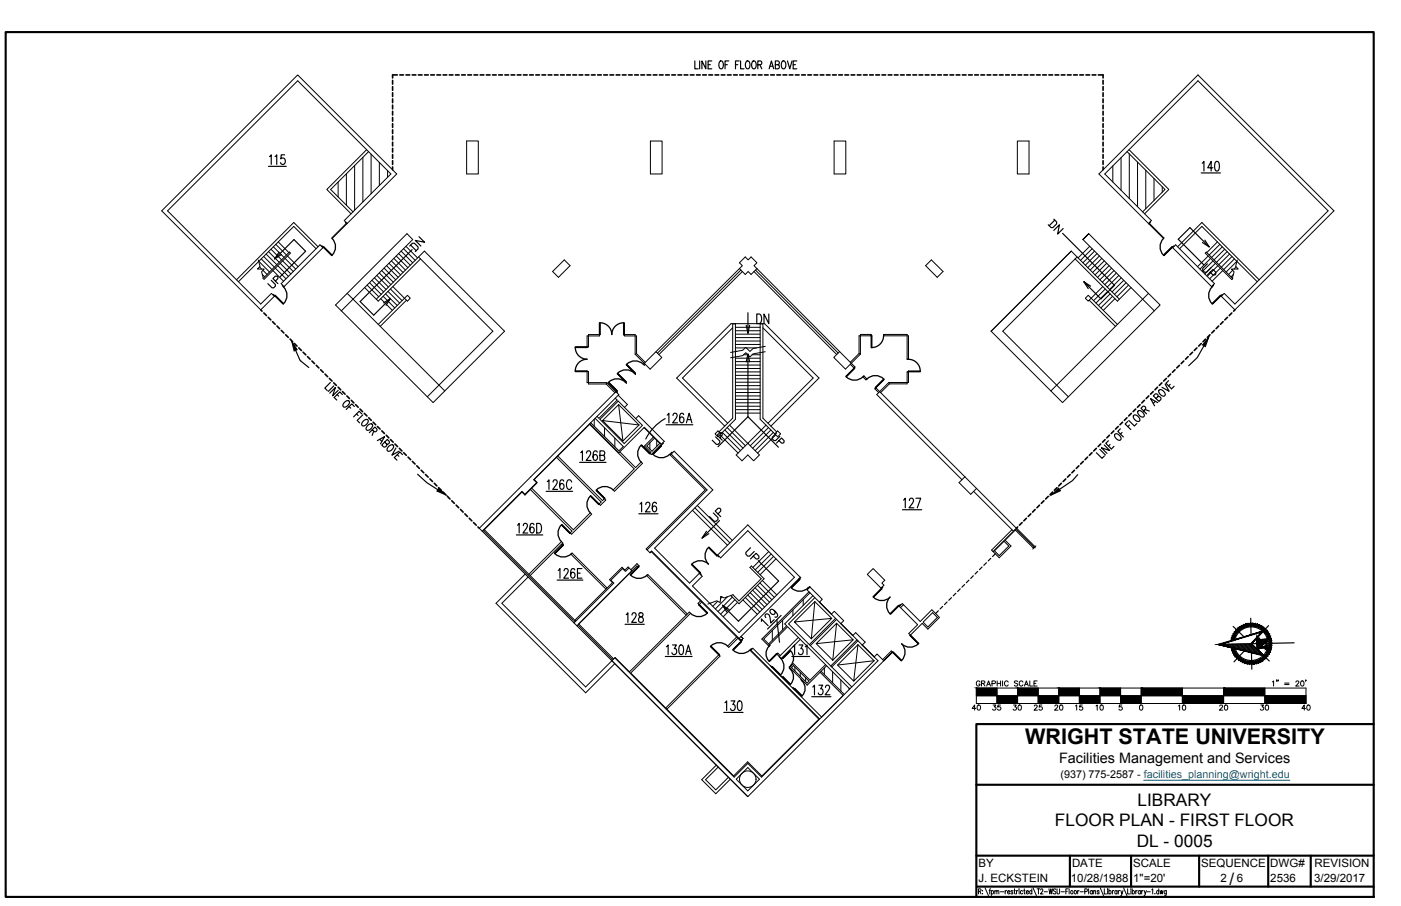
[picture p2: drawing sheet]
<svg xmlns="http://www.w3.org/2000/svg" width="432mm" height="279mm" viewBox="0 0 432 279" stroke-linecap="round" stroke-linejoin="round" font-family="sans-serif">
<defs><g id="words">
<g font-size="8.4">
<text x="328.8" y="73.4" transform="rotate(-90 328.8 73.4)">DN</text>
<text x="125.2" y="78.7">DN</text>
</g>
<g font-size="7.1">
<text x="369.7" y="86.1">UP</text>
<text x="223.3" y="161.9" transform="rotate(-90 223.3 161.9)">UP</text>
<text x="229" y="173.6">UP</text>
</g>
<text font-size="6.7" x="315.9" y="229.5">WRIGHT STATE UNIVERSITY</text>
<g font-size="6.6">
<text x="86.8" y="90" transform="rotate(-90 86.8 90)">UP</text>
<text x="237.1" y="137.9">UP</text>
</g>
<g font-size="6.2">
<text x="232.5" y="100.9">DN</text>
<text x="223.7" y="138.3" transform="rotate(-90 223.7 138.3)">UP</text>
</g>
<g font-size="5.3">
<text x="350.6" y="248.4">LIBRARY</text>
<text x="325.2" y="254.8">FLOOR PLAN - FIRST FLOOR</text>
<text x="350.4" y="261.2">DL - 0005</text>
<text x="378.9" y="272.8">/</text>
</g>
<g font-size="4.4">
<text x="299.9" y="212.7">GRAPHIC SCALE</text>
<text x="298.8" y="220.1">40</text>
<text x="305.2" y="220.1">35</text>
<text x="311.5" y="220.1">30</text>
<text x="317.9" y="220.1">25</text>
<text x="324.2" y="220.1">20</text>
<text x="330.6" y="220.1">15</text>
<text x="336.9" y="220.1">10</text>
<text x="362.3" y="220.1">10</text>
<text x="375" y="220.1">20</text>
<text x="387.7" y="220.1">30</text>
<text x="400.4" y="220.1">40</text>
<text x="326.4" y="235.4">Facilities Management and Services</text>
</g>
<g font-size="3.5">
<text x="301.6" y="267.4">BY</text>
<text x="330.4" y="267.4">DATE</text>
<text x="349.3" y="267.4">SCALE</text>
<text x="370.2" y="267.4">SEQUENCE</text>
<text x="391.5" y="267.4">DWG#</text>
<text x="405.2" y="267.4">REVISION</text>
<text x="301.6" y="272.1">J. ECKSTEIN</text>
<text x="330.1" y="272.1">10/28/1988</text>
<text x="349.3" y="272.1">1&quot;=20'</text>
<text x="376.2" y="272.1">2</text>
<text x="381.2" y="272.1">6</text>
<text x="391.5" y="272.1">2536</text>
<text x="405" y="272.1">3/29/2017</text>
</g>
<text font-size="3.3" x="326.8" y="239.9">(937) 775-2587 - facilities_planning@wright.edu</text>
</g></defs>
<!-- layer: A-DOOR -->
<g fill="none" stroke="#000" stroke-width=".4">
<path d="M99.7 76.3l.1-.2 2.6 2.6-.2 .1zM102.4 73.6a3.6 3.6 0 0 1 0 5.1M358.6 78.7l2.6-2.6 .1 .2-2.6 2.5zM358.6 73.6a3.6 3.6 0 0 0 0 5.1M84.8 91.1l2.6 2.6-.1 .1-2.6-2.6M87.4 88.5a3.6 3.6 0 0 1 0 5.2M184.8 99.5h.1v3.7h-.1zM184.9 99.5a3.6 3.6 0 0 1 3.7 3.7 3.6 3.6 0 0 1 3.6-3.7M192.2 99.5h.2v3.7h-.2zM373.6 93.7l2.5-2.6 .2 .1-2.6 2.6zM373.6 88.5a3.6 3.6 0 0 0 0 5.2M177.3 107.1a3.6 3.6 0 0 0 3.6 3.7 3.6 3.6 0 0 0-3.6 3.6"/>
<path d="M177.3 114.4h3.6v.2h-3.6zM177.3 107h3.6v.2h-3.6zM187.6 117.9l2.6 2.6-.2 .1-2.5-2.6zM187.6 117.9a3.6 3.6 0 0 1 5.1 0M190.2 115.2l.2-.1 2.5 2.6-.1 .1zM190.4 115.1a3.6 3.6 0 0 1 5.1 0M193 112.5l.1-.2 2.6 2.6-.1 .2zM193.1 112.4a3.6 3.6 0 0 1 5.2 0M260.7 116.1l2.6-2.6 .1 .1-2.6 2.6zM260.8 116.2a3.6 3.6 0 0 0 5.1 0M267.2 116.9a3.6 3.6 0 0 1 5.2 0M268.5 103.6h.2v3.6h-.2z"/>
<path d="M269.8 119.5l2.6-2.6 .1 .1-2.6 2.6zM272.3 103.6a3.6 3.6 0 0 1-3.6 3.6M280 110.8a3.6 3.6 0 0 1 3.6 3.6M280 114.4h3.6v.2h-3.6zM197.6 137.3a3.6 3.6 0 0 0 0 5.2M197.7 137.2l2.6 2.6-.1 .1-2.6-2.6zM203.7 137.4l.1 .2-2.5 2.5-.2-.1zM181.9 153l.2-.1 2.6 2.5-.2 .2zM181.9 153a3.6 3.6 0 0 0 0 5.1M183.8 151.1a3.6 3.6 0 0 1 5.2 0M183.8 151.1l2.6 2.6-.1 .1-2.6-2.6zM201.3 140.1a3.6 3.6 0 0 0 5.1 0"/>
<path d="M171 170.7a3.6 3.6 0 0 0 5.1 0M173 161.9a3.6 3.6 0 0 0 0 5.1M173.1 161.9l.1-.1 2.5 2.5-.1 .2zM173.5 168l.1 .2-2.6 2.5-.1-.1zM194.3 177.3a3.6 3.6 0 0 0 5.2 0M196.8 174.6l.1 .2-2.6 2.5-.1-.1zM213.2 174l2.6 2.5-.1 .2-2.6-2.6zM218.4 168.8a3.6 3.6 0 0 0 0 5.2 3.6 3.6 0 0 0-5.2 0M218.4 168.9l.1-.2 2.6 2.6-.2 .1zM212.8 189.1a3.6 3.6 0 0 0 5.1 0M215.4 186.6l.1-.1 2.6 2.5-.2 .1zM219 199.4l.1-.1 2.6 2.5-.2 .1z"/>
<path d="M224.2 199.2a3.6 3.6 0 0 0-5.1 0M228.4 197.8l.1 .1-2.5 2.6-.2-.1zM237 199.3a3.2 3.2 0 0 0 0 4.6M243.8 181.2l2.6-2.6 .1 .1-2.6 2.6zM243.9 181.3a3.6 3.6 0 0 0 5.2 0M269.1 184l2.5-2.5 .2 .1-2.6 2.6zM269.2 184.2a3.6 3.6 0 0 0 5.1-.1 3.6 3.6 0 0 0 0 5.2M276.9 186.7l.1 .2-2.5 2.5-.2-.1zM277.9 198.5a3.6 3.6 0 0 1 0 5.2M277.9 198.5a3.6 3.6 0 0 0 5.1 0M280.5 196l.1-.1 2.6 2.5-.2 .2zM226 200.5a3.6 3.6 0 0 0 5.1 0"/>
<path d="M238 205.6l2.6 2.5-.1 .2-2.6-2.6zM239.3 201.6l-2.2 2.4zM240.6 203a3.6 3.6 0 0 1 0 5.1M241.3 208.8l2.3 2.2zM241.3 202.9l2.4-2.2zM243.6 206.4a3.2 3.2 0 0 1 0 4.6M243.6 200.7a3.2 3.2 0 0 1 0 4.6M244.9 212.3l2.3 2.3-.1 .1zM247.2 210a3.2 3.2 0 0 1 0 4.6M275.2 201.2l.1-.1 2.6 2.6-.1 .1z"/>
</g>
<!-- layer: A-EXISTING -->
<g fill="none" stroke="#000" stroke-width=".31">
<path d="M113 46.2l-12.3 12.2 7.5 7.5M113.6 46.8l-11.7 11.6 6.9 6.9M143.8 43.5h3.6v10.2h-3.6zM200.5 43.5h3.6v10.2h-3.6zM257.1 43.5h3.6v10.2h-3.6zM313.6 43.5h3.6v10.2h-3.6zM347.4 46.8l11.7 11.6-6.9 6.9M348 46.2l12.2 12.2-7.4 7.5M80.5 79.8l3.3 3.3M81.3 79.1l3.3 3.3M82 78.4l3.3 3.2M82.8 77.6l3.3 3.3"/>
<path d="M83.5 76.8l3.3 3.4M84.3 76.1l3.3 3.3M85 75.3l3.3 3.3M85.8 74.6l3.2 3.3M87.9 79.7l3.2 3.3M88.6 78.9l3.3 3.3M97.4 76.7l-6.9-6.9-17 17.1M98 76.1l-7.5-7.5-17.6 17.7M99.1 76l.1-.2 .5 .5-.2 .1-.9-.9-12 12M99.5 76.4l-11.9 12M106.6 68.5l-.2 .1 .5 .5 .1-.2M106.7 68.9l-4.5 4.5 .2 .1 4.5-4.4"/>
<path d="M107 68.9l15.3-15.2-30.5-30.6-42 41.9 30.6 30.6 4.2-4.2M107 68.9l-.9-.9 14.4-14.3-28.7-28.8-40.2 40.1 28.8 28.8 3.3-3.3M121.4 79.7l3.6 3.6M122.1 78.9l3.6 3.6M122.9 78.2l3.6 3.6M125.4 72.1l-22 22 30.1 30.1 22-22.1-24.7-24.7-14.8 14.9M127.2 73.9l-22.1 22M129 79.2l22.9 22.9-20.2 20.3M129.6 79.8l-13 13.1-4.2-4.2M331.4 79.8l13 13.1 4.2-4.2M332 79.2l-22.9 22.9 20.2 20.3M333.8 73.9l22 22"/>
<path d="M335.5 72.1l22.1 22-30.1 30.1-22-22.1 24.7-24.7 14.8 14.9M335.5 72.1l-1.7 1.8 1.7-1.8M335.9 76l-3.6 3.5M336.6 76.7l-3.6 3.6M337.3 77.4l-3.5 3.6M338.1 78.2l-3.6 3.6M338.9 78.9l-3.6 3.6M339.6 79.7l-3.6 3.6M354 68.9l.9-.9-14.4-14.3 28.7-28.8 40.1 40.1-28.7 28.8-3.3-3.3-.9 .9M354.1 69.1l-15.4-15.4 30.5-30.6 41.9 41.9-30.5 30.6-4.2-4.2M354.3 68.9l4.4 4.5-.1 .1-4.5-4.4M354.4 68.5l.2 .1-.5 .5"/>
<path d="M361.5 76.4l.8-.9 12 12M361.9 76l-.2-.2-.4 .5 12.1 12.1M362.9 76.1l7.5-7.5 17.7 17.7M363.6 76.7l6.8-6.9 17.1 17.1M371.8 77.7l8.2 8.2-.3 .3-8.2-8.1zM375.2 74.6l-3.3 3.3M376 75.3l-3.3 3.3M376.7 76.1l-3.3 3.3M377.5 76.8l-3.3 3.4M378.2 77.6l-3.3 3.3M379 78.4l-3.3 3.2M379.7 79.1l-3.3 3.3"/>
<path d="M380.5 79.8l-3.3 3.3M79.6 80.2l.6 1.9-.9 .9h2.1l-.8 .8 .5 2M79.8 80.6l3.3 3.3M81 85.9l8.2-8.2 .3 .4-8.2 8.1M85.6 81.9l3.3 3.3M86.4 81.2l3.3 3.3M87.1 80.4l3.3 3.3M107 90.5l30.1 30.1M113.1 87.9l3.6 3.6M113.9 87.2l3.6 3.6M114.6 86.4l3.6 3.6M115.4 85.7l3.6 3.6"/>
<path d="M116.1 84.9l3.6 3.6M116.9 84.2l3.6 3.6M117.3 92.1l3.6 3.6M117.6 83.4l3.6 3.6M118.1 91.4l3.6 3.6M118.4 82.7l3.6 3.6M118.8 90.6l3.6 3.6M119.1 81.9l3.6 3.6M119.6 89.9l3.6 3.6M119.9 81.2l3.6 3.6M120.3 89.1l3.6 3.6M120.6 80.4l3.6 3.6"/>
<path d="M121.1 88.4l4.5 4.5 .9-.9-.9-.9-9 8.9M125.3 92.6l-8.1 8M170.3 83.7l3.6-3.5 1.8 1.7-3.6 3.6zM227.9 82.8l.9-.9-.9-.9 1.8-1.8 .9 1 .9-1 1.8 1.8-.9 .9 .9 .9M227.9 82.8l1.8 1.8 .9-.9 .9 .9 1.8-1.8M227.9 82.8l-25.7 25.7M228.3 83.3l-25.7 25.6M228.8 83.7l-25.7 25.7M232.4 83.7l25.5 25.6M232.8 83.3l25.5 25.6M233.3 82.8l25.5 25.6M234.3 99.9v29.4l5.4 5.4"/>
<path d="M235.1 99.9v29.1l4.3 4.2M285.3 81.9l1.8-1.7 3.6 3.5-1.8 1.8zM335.7 92.6l8.1 8M339.9 88.4l-4.5 4.5-.9-.9 .9-.9 9 8.9M340.4 80.4l-3.6 3.6M340.6 89.1l-3.5 3.6M341.1 81.2l-3.6 3.6M341.4 89.9l-3.6 3.6M341.8 81.9l-3.5 3.6M342.2 90.6l-3.6 3.6M342.6 82.7l-3.6 3.6M342.9 91.4l-3.6 3.6"/>
<path d="M343.3 83.4l-3.6 3.6M343.6 92.1l-3.5 3.6M344.1 84.2l-3.6 3.6M344.8 84.9l-3.6 3.6M345.6 85.7l-3.6 3.6M346.3 86.4l-3.6 3.6M347.1 87.2l-3.6 3.6M347.8 87.9l-3.6 3.6M354 90.5l-30.1 30.1M376.8 90.9l-.1-.1-.4 .4 .1 .2M379.9 83.4l-1.2 1.2M380.1 84.7l-.7 .7"/>
<path d="M381 82.3l-.7 .7M381.2 80.6l-3.3 3.3M381.4 80.2l-.6 1.9 .8 .9h-2l.8 .8-.6 2M181.4 103.2v3.8h-.5v-3.4h3.9v-.4zM186.8 118.4l2.7 2.7M187 118h-6.1v-3.4h.5v3.8h5.4M187 118l2.8 2.8M187 118l-.2 .4M192.7 117.9l.4 .2zM195.5 115.1l.4 .3zM195.8 109.2l2.8 2.8 3.6-3.5 1.8 1.8-3.6 3.5-1.8-1.8-.3 .3 .3 .3 .3-.3M196.2 109.1v-5.5h-3.8v-.4h3.4v6"/>
<path d="M196.2 109.1l2.7 2.7M196.2 109.1l-.4 .1M225.8 101.1l-15.5 15.5 14 13.9M226.7 118.9h7.6M226.7 107.3h3M226.7 120h7.6M226.7 117.9h7.6M226.7 116.8h7.6M226.7 115.8h7.6M226.7 100.9h7.6M226.7 114.7h7.6M226.7 113.6h7.6"/>
<path d="M226.7 112.6h7.6M226.7 111.5h7.6M226.7 110.5h7.6M226.7 106.2h7.6M226.7 105.2h7.6M226.7 104.1h7.6M226.7 103.1h7.6M226.7 102h7.6M226.7 108.3h.4M229.2 109.4h1.3M230 107.3h3.2M231.8 109.4h2.5"/>
<path d="M235.1 101.1l15.5 15.5-13.9 13.9M235.9 108.5l-3.8 .6-.9 .9-1.4-1.2-.9 .9-3.7 .6M235.9 106.8l-3.8 .7-.9 .9-1.4-1.3-.9 .9-3.7 .7M258.8 108.4l-1.8 1.8 3.6 3.6 4.6-4.6M258.8 108.4l4.8 4.8-.3 .3-1.2-1.2M263.5 113.1l-.3 .3M264.8 109v-5.4h3.7v-.5h-3.3v6.1M264.8 109l-2.7 2.7M264.8 109l.4 .2M266.2 115.9l1 1-.3 .3-.9-1zM266.3 116l-.3 .3M267.2 116.8l-.3 .3"/>
<path d="M268.4 103.1v.5M270 119.6l-.3 .4M272.3 103.1h7.3v7.7h.4v-7.2h-7.7zM272.4 103.1v.5M273.9 118h6.1v-3.4h-.4v3.8h-5.5M273.9 118l-2.8 2.8 42.2 42.1M273.9 118l.2 .4M274.1 118.4l-2.7 2.7M279.6 114.7h.4M279.6 110.7h.4M181.7 130.8l13.8 13.8-6.5 6.5 .4 .4 8.6-8.6-.4-.4-1.7 1.7-4.9-4.8M181.8 130.7l8.9 8.9 7.9-7.8 5.2 5.2"/>
<path d="M181.8 130.7l-17.2 17.2 1 .9-3.8 3.9-.9-1-11.6 11.7M183.4 129l8.7 8.7-1.4 1.3-8.6-8.6M184.9 129.3l5.6-5.6 7.5 7.5-5.6 5.6zM185.7 129.7l6.3 6.3 4.9-4.9M189.6 122.8l.6 .6-5.6 5.6-.6-.6M189.8 120.8l-42.1 42.1 40.9 40.9 1-1 4.4 4.4 18.4-18.4 .4 .3-18.4 18.5 31.7 31.7 4.3-4.4 4.4 4.4 17.6-17.5-21.1-21.1M189.8 120.8l.2-.2 .3 .3-.2 .2M189.8 120.8l.9 .9-26.2 26.2 .9 .9-3.6 3.6-.9-.9-12.3 12.3M190.5 121.9l2.9 2.8-.9 .9M190.7 124.8l-5 4.9 11.2 1.4M190.7 124.8l1.3 11.2M190.7 124.8l6.2 6.3"/>
<path d="M195.9 129.1l.9-.9 7.9 7.9-.9 .9M198.5 131.9l4.8 4.8M201.4 134.8l-2.8 2.7 2 2-.3 .3 .4 .4 3.1-3.2M201.7 135.1l-2.4 2.4 1.6 1.6 2.5-2.5M204.3 136.6l.1 .1-.7 .7-.1-.1M207.3 139.6l-.2-.2-.7 .7 11 11-18.2 18.2 1.2 1.2 .3-.4 27.5 27.5M221.3 132.9l-.9 .9 .9 .9 5.4-5.4v-29.4h-.9v29.1l-4.2 4.2M221.9 134.1l5.6 5.6M222.6 133.3l5.6 5.7M223.4 131.4l-14.9-14.8 16.8-16.8h10.4l16.7 16.8-14.8 14.8M223.4 132.6l5.6 5.6M224.1 131.9l5.6 5.6"/>
<path d="M224.9 131.1l5.6 5.6-3.6 3.6 1.8 1.8 1.8-1.8 1.8 1.8 1.8-1.8-3.6-3.6 5.6-5.6M226.7 121h7.6M226.7 127.4h7.6M226.7 126.3h7.6M226.7 125.3h7.6M226.7 124.2h7.6M226.7 123.2h7.6M226.7 122.1h7.6M236.8 131.9l-5.6 5.6M237.6 132.6l-5.6 5.6M238.4 133.3l-5.7 5.7M239.1 134.1l-5.6 5.6"/>
<path d="M270.8 121.1l-1.2-1.2 .3-.3 1.2 1.2-.9 .9 26.3 26.2M163.9 150.6l12.8 12.8 5.2-5.3 .5 .5-6.2 6.2-.5-.5 .6-.5-12.8-12.8M171.9 140.6l13.8 13.8 .6-.6 .4 .4-1.6 1.6-.4-.4 .6-.6-13.8-13.8M206.6 140.3l1.2-1.2 11.9 12-17.9 18 10.7 10.7 3.2-3.1 .4 .4-.1 .2M206.9 140l11 11.1-18.5 18.5M213.4 157.4l10.8 10.7M214.2 156.6l10.8 10.8M214.9 155.9l10.8 10.8M297.4 147l-1.8 1.8 3.6 3.6 1.8-1.8M300.1 151.5l12.2 12.3M149.2 163.3l28.3 28.3M149.2 163.8l27.5 27.6"/>
<path d="M149.2 163.5l-.3 .3M161.9 177.1l-9 8.9 27.6 27.6 9-8.9M162.8 178l-8.1 8 25.8 25.9 8.1-8.1 41.9 41.9 44.6-44.6-.4-.4-2.7 2.7M163 177.1l10.1-10.1 .4 .4-10.1 10.1M173.3 167.6l.3 .3-.3 .3-.3-.3M193.9 175.1l-1.1 1.1-.9-.9-3.6 3.6 .9 .9-12.3 12.3M194.4 175.7l1.9-1.9 .7 .7-.4 .3-.3-.3-18.5 18.5M194.8 176.1l-1.2-1.2-1 .9-.9-.9-3.8 3.9 .9 .9-11.6 11.6M200.3 170.5l.5-.6 27 27M221.2 171.1l.9 .9 8.4-8.3 14.3 14.3-17 17.1-14.4-14.4 3-3-.9-.9M221.6 171.6l-.1 .1-.4-.4 9.4-9.4 16.3 16.3-.4 .4-.2-.1M231.1 175l3.5 3.5-6.8 6.8-1.9-1.9"/>
<path d="M231.6 174.6l3.9 3.9-7.7 7.7-2.6-2.5M234.2 179.8l4.5 4.4M235 179l4.4 4.5M238.4 171.6l-4.9 4.9M239.2 172.3l-4.9 4.9M246.6 178l-18.8 18.9M269.1 175.3l3.6 3.6-.9 .9 .6 .7-.9 .9-4.2-4.3zM309.4 166.9l1.5 1.5-2.9 2.9-1.5-1.4zM311.9 163.4l-6.3 6.2 2.4 2.4 3.6-3.6-1.8-1.8 3.1-3.2M312.8 163.3l5.8 5.8M313.3 162.9l-7.2 7.2M313.3 162.9l5.7 5.7"/>
<path d="M313.4 163.4l5.4 5.5M313.5 163l-.5 .5M319.3 168.4l-.4 .3 .1 .3-.4-.3v.3l-.3 .3M177.2 191.4l-.4 .4M178.4 192.4l10.7 10.8M178.4 192.7l-.3 .3M178.5 193.1l10 10.1M187.1 181.3l-10.8-10.7-.3 .3 10.8 10.8M211.9 189.3l-12.2-12.1-.4 .3 12.2 12.2M215.9 185.3l-.8 .8 .4 .4 .8-.8M219.1 186l-.2 .2M221.2 185.4l-1.5 1.6"/>
<path d="M222.6 184.1l-.5 .5M224.2 184l-3.7 3.8M225.7 184.1l-4.4 4.5M226 183.4l-2.8 1-1.1-.5-.1 1.9-1.1-.5-2.7 1M226.5 184.9l-4.4 4.5M227 196.4l-2.8 2.8 .4 .4 2.8-2.8M227.3 185.8l-4.4 4.4M227.8 196.9l.6 .6M228.4 196.3l.6 .6-.8 .7M228.7 197.2l.1 .2-.4 .4-.2-.2M229 185l4.4 4.5M229.7 184.3l4.5 4.4"/>
<path d="M230.5 183.5l4.4 4.5M231.2 182.8l4.5 4.4M232 182l4.4 4.5M232.7 181.3l4.5 4.4M233.5 180.5l4.4 4.5M236.9 199.2l5.9-5.9 19.1 19.2M246.1 196.6l-5.9 5.9M246.6 197.2l-5.8 5.9M249.3 182.5l-14.5 14.6 2.2 2.2 .3-.3-1.9-1.9 14.3-14.3M249.7 181l3.7 3.8-.8 .9M249.7 181l-1 .9 3.9 3.8M249.7 181l-.2-.1-.4 .4 .1 .2"/>
<path d="M250.5 183.7l-8.6 8.7 .6 .6-5.6 5.6M251.1 184.3l-8.1 8.1 19.5 19.5M251.1 185.5l-1 11.5M251.6 198.5l6.2-6.3-1.1 11.4zM252.6 185.7l3.6 3.7-3.6-3.7M256.3 190.7l-5.2-5.2-6.3 6.3M256.3 190.7l-11.5 1.1 5.3 5.2M256.3 190.7l-6.2 6.3M257.1 188.5l2.9 2.9-.9 .9-2.9-2.9zM257.5 190.7l-8 8.1M257.8 192.2l5.1 5.1-6.2 6.3M257.8 191l-8 8.1"/>
<path d="M259.1 192.3l3.7 3.7-3.7-3.7M262.8 196l.9-.9 3 2.9-1 .9zM262.9 197.3l-11.3 1.2M264.1 197.3l-8.1 8.1M264.4 198.8l-6.3 6.3 5 5M264.4 198.8l-1.3 11.3 6.3-6.3M264.4 197.6l-8.1 8.1M264.4 198.8l5 5M265.7 198.9l3.7 3.7-3.7-3.7M272 180.9l.1 .2-.4 .4-.2-.1M278.5 186.5l-.4-.4-.9 .9M278.5 186.5l5.1 5.2 3.6-3.6 2.4 2.3-3.6 3.6-1.8-1.8-3.6 3.7-.5-.5 2.7-2.7-5.8-5.8 .5-.5 .1 .2"/>
<path d="M278.5 186.5l-.9 .9M284.5 191.9l2.9-3 1.5 1.5-2.9 3zM189 203.1l-.6 .5M189.5 202.9l36.8 36.8 4.2-4.3 4.2 4.3 35.9-35.9-1.2-1.2 .9-.9 2.1 2.1M205.2 218.3l16.3-16.4 .4 .4-16.4 16.4M231.4 200.5l21.2 21.2M231.7 200.2l-.2-.1-.4 .4 .2 .2 .7-.8 21.2 21.2 6.7-6.6-7.1-7.2M237.4 205.3l.4 .4M240.2 202.5l.4 .4M240.5 202.2l-.8-.8-.3 .3 1.5 1.5 .4-.3-.2-.2M240.7 208.6l.1-.2 .5 .4-.2 .2M244.2 212.1l.2-.1 .4 .4-.1 .2"/>
<path d="M244.6 205.3l4.7 4.8-.6 .6-4.7-4.8zM246.9 209.4l-.1 .2 .4 .4 .2-.1M253.1 207l7.1 7.2M254.4 205l-4.7 4.8-5.1-5.1-1.4 1.3 .4 .5 .2-.2M254.8 205.3l-6 6-5.6-5.6 .5-.4 .1 .1M269.4 203.8l-11.3 1.3M272.4 203.8l2.7-2.7-2.7 2.7M220.8 236l-4.5 4.4 4.3 4.4 4.5-4.5M221.4 236.6l-3.9 3.8 3.1 3.2 3.9-3.9M230.5 236.7l3.6 3.6-3.6 3.6-3.6-3.6z"/>
<circle cx="230.5" cy="240.3" r="2.55"/>
</g>
<!-- layer: A-NOTE -->
<g fill="none" stroke="#000" stroke-width=".36">
<path d="M214.2 18.8v2.4h1M215.6 18.8v2.4M217.5 18.8v2.4l-1.2-2.4v2.4M218.2 20h.7M219.4 18.8h-1.2v2.4h1.2M221.9 18.9l.2-.1a1.36 1.36 0 0 1 .5 2.3l-.2 .1a1.34 1.34 0 0 1-.5-2.3zM223.5 20h.7M224.6 18.8h-1.1v2.4M226.7 20h.7M227.8 18.8h-1.1v2.4M228.3 18.8v2.4h1M230.1 18.9l.2-.1a1.36 1.36 0 0 1 .5 2.3l-.2 .1a1.33 1.33 0 0 1-.5-2.3z"/>
<path d="M232 18.9l.2-.1a1.27 1.27 0 0 1 .9 1.2 1.27 1.27 0 0 1-.9 1.2 1.67 1.67 0 0 1-.2-2.3zM233.6 20l1-.2 .2-.3-.2-.6-1-.1v2.4M234.2 20l.6 1.2M239 20l1-.2 .2-.3-.2-.6-1-.1v2.4l1.1-.2 .1-.6-.5-.4M241.1 18.9l.2-.1a1.27 1.27 0 0 1 .9 1.2 1.27 1.27 0 0 1-.9 1.2 1.67 1.67 0 0 1-.2-2.3zM242.7 18.8l.7 2.4 .7-2.4M244.5 20h.7M245.6 18.8h-1.1v2.4h1.1M237.1 21.2l.7-2.4 .7 2.4M237.3 20.4h.9M84.6 79.9l6-6 3.6 3.6-7.9 7.9M86 77.8l-1.4 2.1 2.1-1.4"/>
<path d="M127 77l-16 16 4.2 4.2 5.1-5.2M327.5 72l16 16-4.2 4.2-5.3-5.3 2.1 1.4M371.3 74.1l1.4 2.1-2.1-1.4M372.7 76.2l-6-6-3.6 3.6 7.9 7.9M118.3 93.4l2-1.4-1.3 2.1M334 86.9l1.4 2.1M91.1 108l1.2 2.8M92.3 110.8l2.9 2.5M101.8 118l-1.7 1.7 .8 .7M102.9 119l-1.8 1.7M230 100.3l.5 2.5 .5-2.5M230 111.6l.5-2.4 .5 2.4"/>
<path d="M230.5 109.2v19.3M359.1 118.4l1.2 2.3-2.2-1.3M360.2 117.4l-.8 .8 1.7 1.7 .8-.8M360.7 118.5l-.5 .5M371.1 106.6l-2.1 3.7-2.6 2.5M103.9 121.7l.5 .5M104.2 120.4l-1.7 1.7 .9-2.6-1.8 1.7M105.5 121.7l-.8-.8-1.7 1.7 .8 .8M106 124.3l.4-.4a.73 .73 0 0 1 1.2-.2 .73 .73 0 0 1-.2 1.1l-.4 .5a.73 .73 0 0 1-1.2 .1 .73 .73 0 0 1 .2-1.1zM107.6 125.4l.5 .5M109.2 125.4l-.8-.8-1.7 1.7M109.9 127.6l.5 .5"/>
<path d="M111.5 127.6l-.8-.8-1.7 1.8M111.8 127.9l-1.7 1.8 .7 .7M112.2 129.6a.73 .73 0 0 1 1.2-.1 .73 .73 0 0 1-.2 1.1l-.4 .4a.72 .72 0 0 1-1.2 .2 .72 .72 0 0 1 .2-1.1zM113.6 131a.73 .73 0 0 1 1.1-.2 .73 .73 0 0 1-.2 1.2l-.4 .4a.72 .72 0 0 1-1.1 .2 .72 .72 0 0 1 .1-1.2zM114.7 132.5l.9 .7 .3-.2 .3-.5-.6-.8-1.8 1.7M115.2 132.9l-.5 1.4M116.3 135.9l2.2-1.2-1.2 2.2M117.1 135.5l.6 .6M118.6 136.3l.8 .7 .4-.1 .2-.6-.6-.8-1.7 1.7 .9 .7 .5-.4v-.6M119.6 137.9l.4-.4a.73 .73 0 0 1 1.2-.2 .73 .73 0 0 1-.2 1.1l-.4 .5a.73 .73 0 0 1-1.2 .1 .73 .73 0 0 1 .2-1.1zM122 138.2l-1.2 2.2 2.2-1.3M230.5 128.5l-9.2 9.3"/>
<path d="M230.5 128.5l9.4 9.4M337.9 139.6l1.8 1.7 .7-.7M339 138.6l1.7 1.7M340.3 137.2l1.7 1.8-2.5-.9 1.7 1.7M341.6 135.9l-.8 .8 1.7 1.8 .8-.8M342.1 137.1l-.5 .5M343.5 134a1.27 1.27 0 0 1 1.5 .2 1.27 1.27 0 0 1 .2 1.6 1.65 1.65 0 0 1-1.7-1.8zM345.3 132.2l-.8 .8 1.7 1.8M345.8 133.4l-.5 .5M347.6 130l-.8 .8 1.7 1.7M347.9 129.7l1.7 1.7 .8-.8M348.1 131.1l-.5 .5"/>
<path d="M349.6 128a1.65 1.65 0 0 1 1.7 1.7 1.28 1.28 0 0 1-1.5-.2 1.28 1.28 0 0 1-.2-1.5zM350.9 126.6a1.65 1.65 0 0 1 1.8 1.8 1.28 1.28 0 0 1-1.6-.3 1.28 1.28 0 0 1-.2-1.5zM352.5 126.7l.6-.8-.3-.5-.3-.2-.8 .7 1.7 1.7M352.9 126.3l1.3 .5M356.1 123.8l-.7 .6M356.8 124.2l-2.2-1.3 1.2 2.3M356.8 122.3l.7 .1 .3 .4v.4l-.6 .6-1.7-1.7 .8-.7 .4 .2 .2 .5-.6 .8M357.1 120.4a1.27 1.27 0 0 1 1.5 .2 1.27 1.27 0 0 1 .3 1.5 1.65 1.65 0 0 1-1.8-1.7zM122.4 140.2l.5 .5M124.1 140.2l-.8-.8-1.8 1.7 .8 .8M128.7 146.3l2.8 2.5 3.4 2.2M332.2 146.4l-1.7 1.8-4 2.7"/>
<path d="M217.7 163.8l-1.3 2.1 2.1-1.3M221.8 160.5l-5.4 5.4M233.7 172.9l6.3 6.3-12.4 12.4-4.9-4.9M298.6 178.9l-.8 .8M300 177.6l-.8 .8M301.3 176.2l-.8 .8M302.7 174.9l-.8 .8M304 173.5l-.8 .8M305.4 172.2l-.8 .8M306.8 170.8l-.9 .8M224.8 188l-2.1-1.3 1.3 2.1M289.2 188.4l-.9 .8"/>
<path d="M290.5 187l-.8 .8M291.9 185.6l-.8 .9M293.3 184.3l-.9 .8M294.6 183l-.8 .8M295.9 181.6l-.8 .8M297.3 180.3l-.8 .8"/>
</g>
<g fill="none" stroke="#000" stroke-width=".51">
<path d="M121 24.8v1.1M121 26.7v1.1M121 28.6v1.2M121 30.5v1.2M121 32.4v1.2M121 34.3v1.2M121 36.2v1.2M121 38.1v1.2M122.5 23.1h-1.5v.9M123.2 23.1h1.2M125.1 23.1h1.2M127 23.1h1.2"/>
<path d="M128.9 23.1h1.2M130.8 23.1h1.2M132.8 23.1h1.1M134.7 23.1h1.1M136.6 23.1h1.1M138.5 23.1h1.1M140.4 23.1h1.1M142.3 23.1h1.1M144.2 23.1h1.1M146.1 23.1h1.1M148 23.1h1.1M149.9 23.1h1.1"/>
<path d="M151.8 23.1h1.1M153.7 23.1h1.1M155.6 23.1h1.2M157.5 23.1h1.2M159.4 23.1h1.2M161.3 23.1h1.2M163.2 23.1h1.2M165.1 23.1h1.2M167 23.1h1.2M168.9 23.1h1.2M170.9 23.1h1.1M172.8 23.1h1.1"/>
<path d="M174.7 23.1h1.1M176.6 23.1h1.1M178.5 23.1h1.1M180.4 23.1h1.1M182.3 23.1h1.1M184.2 23.1h1.1M186.1 23.1h1.1M188 23.1h1.1M189.9 23.1h1.1M191.8 23.1h1.1M193.7 23.1h1.2M195.6 23.1h1.2"/>
<path d="M197.5 23.1h1.2M199.4 23.1h1.2M201.3 23.1h1.2M203.2 23.1h1.2M205.1 23.1h1.2M207 23.1h1.2M209 23.1h1.1M210.9 23.1h1.1M212.8 23.1h1.1M214.7 23.1h1.1M216.6 23.1h1.1M218.5 23.1h1.1"/>
<path d="M220.4 23.1h1.1M222.3 23.1h1.1M224.2 23.1h1.1M226.1 23.1h1.1M228 23.1h1.1M229.9 23.1h1.1M231.8 23.1h1.2M233.7 23.1h1.2M235.6 23.1h1.2M237.5 23.1h1.2M239.4 23.1h1.2M241.3 23.1h1.2"/>
<path d="M243.2 23.1h1.2M245.1 23.1h1.2M247.1 23.1h1.1M249 23.1h1.1M250.9 23.1h1.1M252.8 23.1h1.1M254.7 23.1h1.1M256.6 23.1h1.1M258.5 23.1h1.1M260.4 23.1h1.1M262.3 23.1h1.2M264.2 23.1h1.2"/>
<path d="M266.1 23.1h1.2M268 23.1h1.2M269.9 23.1h1.2M271.8 23.1h1.2M273.7 23.1h1.2M275.6 23.1h1.2M277.6 23.1h1.1M279.5 23.1h1.1M281.4 23.1h1.1M283.3 23.1h1.1M285.2 23.1h1.1M287.1 23.1h1.1"/>
<path d="M289 23.1h1.1M290.9 23.1h1.1M292.8 23.1h1.1M294.7 23.1h1.1M296.6 23.1h1.1M298.5 23.1h1.1M300.4 23.1h1.2M302.3 23.1h1.2M304.2 23.1h1.2M306.1 23.1h1.2M308 23.1h1.2M309.9 23.1h1.2"/>
<path d="M311.8 23.1h1.2M313.7 23.1h1.2M315.7 23.1h1.1M317.6 23.1h1.1M319.5 23.1h1.1M321.4 23.1h1.1M323.3 23.1h1.1M325.2 23.1h1.1M327.1 23.1h1.1M329 23.1h1.1M330.9 23.1h1.1M332.8 23.1h1.1"/>
<path d="M334.7 23.1h1.1M336.6 23.1h1.1M338.5 23.1h1.5v.9M340 24.8v1.1M340 26.7v1.1M340 28.6v1.2M340 30.5v1.2M340 32.4v1.2M340 34.3v1.2M340 36.2v1.2M340 38.1v1.2M121 40v1.2"/>
<path d="M121 41.9v1.2M121 43.9v1.1M121 45.8v1.1M121 47.7v1.1M121 49.6v1.1M121 51.5v.9M340 40v1.2M340 41.9v1.2M340 43.9v1.1M340 45.8v1.1M340 47.7v1.1M340 49.6v1.1"/>
<path d="M340 51.5v.9M80.4 95.6l.4 .4M81.3 96.5l.8 .8M82.6 97.8l.9 .9M84 99.2l.8 .8M377 99.2l-.8 .8M378.3 97.8l-.8 .9M379.7 96.5l-.8 .8M380.6 95.6l-.4 .4M85.4 100.5l.8 .9M86.7 101.9l.8 .8M88 103.2l.9 .8"/>
<path d="M89.4 104.6l.8 .8M90.7 105.9l.8 .8M92.1 107.3l.8 .8M93.4 108.6l.8 .8M94.8 110l.8 .8M96.1 111.3l.8 .8M97.5 112.7l.8 .8M98.8 114l.8 .8M100.2 115.4l.8 .8M101.5 116.7l.8 .8M102.9 118.1l.8 .8M104.2 119.4l.8 .8"/>
<path d="M356.8 119.4l-.8 .8M358.1 118.1l-.8 .8M359.5 116.7l-.9 .8M360.8 115.4l-.8 .8M362.2 114l-.8 .8M363.5 112.7l-.8 .8M364.8 111.3l-.8 .8M366.2 110l-.8 .8M367.6 108.6l-.9 .8M368.9 107.3l-.8 .8M370.2 105.9l-.8 .8M371.6 104.6l-.8 .8"/>
<path d="M372.9 103.2l-.8 .8M374.3 101.9l-.8 .8M375.6 100.5l-.8 .9M105.6 120.7l.8 .9M106.9 122.1l.8 .8M108.3 123.4l.8 .9M109.6 124.8l.8 .8M110.9 126.1l.9 .9M112.3 127.5l.8 .8M113.6 128.8l.8 .8M115 130.2l.8 .8M116.3 131.5l.9 .8"/>
<path d="M117.7 132.9l.8 .8M119 134.2l.8 .8M120.4 135.6l.8 .8M121.7 136.9l.8 .8M123.1 138.3l.8 .8M124.4 139.6l.8 .8M336.6 139.6l-.8 .8M337.9 138.3l-.8 .8M339.3 136.9l-.9 .8M340.6 135.6l-.8 .8M341.9 134.2l-.8 .8M343.3 132.9l-.8 .8"/>
<path d="M344.6 131.5l-.8 .8M346 130.2l-.8 .8M347.3 128.8l-.8 .8M348.7 127.5l-.8 .8M350 126.1l-.8 .9M351.4 124.8l-.8 .8M352.7 123.4l-.8 .9M354.1 122.1l-.8 .8M355.4 120.7l-.8 .9M125.8 141l.8 .8M127.1 142.3l.8 .8M128.5 143.7l.8 .8"/>
<path d="M129.8 145l.8 .8M131.1 146.3l.9 .8M132.5 147.7l.8 .8M133.9 149l.8 .9M135.2 150.4l.8 .8M136.5 151.7l.8 .8M137.9 153.1l.8 .8M139.2 154.4l.8 .8M140.6 155.8l.8 .8M141.9 157.1l.8 .8M143.3 158.5l.8 .8M144.6 159.8l.8 .8"/>
<path d="M316.3 159.8l-.8 .8M317.7 158.5l-.8 .8M319 157.1l-.8 .8M320.4 155.8l-.8 .8M321.7 154.4l-.8 .8M323.1 153.1l-.8 .8M324.4 151.7l-.8 .8M325.8 150.4l-.8 .8M327.1 149l-.8 .9M328.5 147.7l-.8 .8M329.8 146.3l-.8 .8M331.2 145l-.8 .8"/>
<path d="M332.5 143.7l-.8 .8M333.9 142.3l-.8 .8M335.2 141l-.8 .8M146 161.2l.8 .8M147.3 162.5l.4 .4M313.7 162.5l-.4 .4M315 161.2l-.8 .8"/>
</g>
<!-- layer: ROOM-NUMBER -->
<g fill="none" stroke="#000" stroke-width=".36">
<path d="M82.7 51.3h5.5M83.1 48.3l.5-.6v3M84.8 48.3l.5-.6v3M87.7 47.7h-1l-.1 1.3a.95 .95 0 0 1 1.4 .5 .95 .95 0 0 1-1 1.2l-.5-.6M370.2 53.3h5.9M370.5 50.3l.6-.5v2.9M373.8 51.7h-1.6l1.1-1.9v2.9M374.7 49.9l.5-.1a2.02 2.02 0 0 1 0 2.9h-.2a2.29 2.29 0 0 1-.3-2.8zM179 139.6l.5-.6v3M180.8 139.7l.4-.7 .6 .2 .2 .4-.3 1-1 1.4h1.5M184.1 139.5l-.1-.3-.6-.2a1.62 1.62 0 0 0-.6 2l.3 .9a.81 .81 0 0 0 1.1-.8 .81 .81 0 0 0-1.1-.8l-.3 .7M205 129.1a14.7 14.7 0 0 0-6 6.3"/>
<path d="M205.3 131h8.2M205.6 128l.6-.6v3M207.4 128.1l.1-.4a.68 .68 0 0 1 1-.1 .68 .68 0 0 1 .1 1l-1.3 1.8h1.5M210.7 127.9l-.1-.3-.5-.2a2.29 2.29 0 0 0-.3 2.9 .81 .81 0 0 0 1-.8 .81 .81 0 0 0-1-.8l-.4 .7M211.6 130.4l.8-3 .8 3M211.9 129.4h1M168.3 151.5h8.2M168.7 148.5l.5-.5v2.9M170.5 148.7l.4-.7 .6 .1 .2 .4-.3 1-1 1.4h1.4M173.8 148.4l-.2-.3-.5-.1a1.62 1.62 0 0 0-.6 1.9l.3 .9a.81 .81 0 0 0 1.1-.8 .81 .81 0 0 0-1.1-.8l-.3 .7M176.2 148.7a.83 .83 0 0 0-1-.7 .83 .83 0 0 0-.6 1.1l.1 1.1a.74 .74 0 0 0 .7 .8 .74 .74 0 0 0 .8-.8M178.6 142.6h8.2"/>
<path d="M184.9 140.4l1.3-.1 .2-.4-.2-.7-1.3-.2v3h1a.83 .83 0 0 0 .5-.8 .83 .83 0 0 0-.5-.8M196.9 158.4h5.9M197.2 155.4l.6-.5v3M199 155.6l.4-.7 .7 .1 .2 .4-.3 1-1.1 1.5h1.5M202.3 155.3l-.1-.3-.5-.1a1.62 1.62 0 0 0-.7 2l.4 .8a.81 .81 0 0 0 1-.8 .81 .81 0 0 0-1-.7l-.4 .7M278.1 157.2h6M278.5 154.2l.5-.6v3M280.3 154.4l.1-.5a.68 .68 0 0 1 1-.1 .68 .68 0 0 1 0 1l-1.2 1.8h1.5M282.3 153.6h1.5l-1.1 3M159.1 165h8.2M159.5 162l.5-.6v3M161.3 162.1l.4-.7 .6 .1 .3 .5-.4 1-1 1.4h1.5"/>
<path d="M164.6 161.8l-.1-.3-.6-.1a1.62 1.62 0 0 0-.6 2l.3 .8a.81 .81 0 0 0 1.1-.7 .81 .81 0 0 0-1.1-.8l-.3 .7M165.4 161.4h.8a1.8 1.8 0 0 1 0 3h-.8zM171.7 178.9h8M172.1 175.9l.5-.6v3M173.9 176l.1-.4a.68 .68 0 0 1 .9-.1 .68 .68 0 0 1 .1 1l-1.2 1.8h1.4M177.1 175.8l-.1-.3-.5-.2a2.29 2.29 0 0 0-.3 2.9 .81 .81 0 0 0 1-.8 .81 .81 0 0 0-1-.8l-.3 .7M178 176.8h.8M179.4 175.3h-1.4v3h1.4M192.7 192.5h5.9M193 189.5l.5-.5v2.9M194.8 189.7l.1-.5a.68 .68 0 0 1 1-.1 .68 .68 0 0 1 .1 1l-1.3 1.8h1.5M197 189.1v.9a1.08 1.08 0 0 1 1.2 .7 1.08 1.08 0 0 1-.4 1.2 .93 .93 0 0 1-1.1-1 .93 .93 0 0 1 1.2-.8l.2-.1a.63 .63 0 0 0-.3-1z"/>
<path d="M205.4 199.5l.5-.6v3M207.3 198.9h1.2l-.7 1.1a.87 .87 0 0 1 .7 1.2 .87 .87 0 0 1-1.3 .4l-.1-.3M209.5 199l.6-.1a2.02 2.02 0 0 1 0 3h-.3a2.29 2.29 0 0 1-.3-2.9zM234.7 191.6l-.1-.7 2.1 2M236 190.5l-.2-.8 .3-.4 .7 .2 .5 .9 .3 1.7 1-1M238.6 188.3a.78 .78 0 0 1 .1 1.1 .88 .88 0 0 1-1.2-.3 .88 .88 0 0 1 .3-1.2 2.27 2.27 0 0 1 1.8 2.2l-.5 .3-.3-.1M239.4 191.2l.9 6.9M240.7 189.8l-4.1 4.2M244.4 199.5l.5-.6v3M246.3 198.9h1.2l-.7 1.1a.85 .85 0 0 1 .7 1.3 .85 .85 0 0 1-1.4 0M248.2 199.5l.5-.6v3M205.1 202.5h8.2"/>
<path d="M211.3 201.9l.9-3 .8 3M211.6 200.9h1.1M223.1 219.7h5.9M223.4 216.7l.6-.6v3M225.3 216.1h1.2l-.6 1.2a.86 .86 0 0 1 .6 1.2 .86 .86 0 0 1-1.3 .3l-.1-.3M227.6 216.3l.5-.2a1.77 1.77 0 0 1 .5 2.4l-.2 .5-.5 .1a2.32 2.32 0 0 1-.3-2.8zM244 202.5h5.5M250.2 214.9h5.9M250.5 211.9l.5-.6v3M252.4 211.3h1.2l-.7 1.1a.87 .87 0 0 1 .7 1.2 .87 .87 0 0 1-1.3 .4l-.1-.3M254.4 212l.1-.4a.68 .68 0 0 1 1-.1 .68 .68 0 0 1 .1 .9l-1.3 1.9h1.5"/>
</g>
<!-- layer: A-NOTE -->
<path d="M89.9 105.2l1.7 2.6-1 .4zM372.5 104l-1 2.9-.9-.5zM135.2 150.6l2.3 2.1-2.8-1.3zM324 152.7l2.3-2.2 .5 .9z" fill="#000" stroke="#000" stroke-width=".31"/>
<!-- layer: HATCH -->
<g fill="none" stroke="#000" stroke-width=".31">
<path d="M104.2 56.1v4.6M106.8 53.6v9.7M109.3 51.1v13.7M111.8 48.5v13.8M114.4 47.6v12.1M116.9 50.1v7.1M119.5 52.6v2.1M343 51.2v4.9M345.5 48.6v10.1M348.1 47.4v13.8M350.6 50v13.7M353.1 52.5v11.9"/>
<path d="M355.7 55.1v6.7M358.2 57.6v1.7M183.1 129.3v2.1M186.3 131.9v2.7M189.5 135.1v2.7M200.3 136.6v1.9M202.4 135.8v1.9M238 194.5v2.9M241.2 191.3v3M244.4 188.1v1.8M247.6 184.9v1.8M245 205.7v1.2"/>
<path d="M246.6 207.4v1.2M248.3 209v1.2M254.1 206v2M256.6 207.2v3.4M259.2 209.7v3.4M261.7 212.2v.5"/>
</g>
<!-- layer: BORDER -->
<path d="M1.7 9.9h421.7v266.7h-421.7zM423.4 223.3h-122.5v53.3M300.9 242h122.5M300.9 263.9h122.5M301 273.4h122.4M329.7 263.9v9.5M348.6 263.9v9.5M369.6 263.9v9.5M390.9 263.9v9.5M404 263.9v9.5" fill="none" stroke="#000" stroke-width=".66"/>
<!-- layer: BORDER-NOTE -->
<g fill="none" stroke="#000" stroke-width=".31">
<path d="M301.6 274.9l.7-.1v-.6l-.7-.1v1.6M302 274.9l.4 .8M302.8 274.6h.1M302.8 275.5h.1M303.6 273.8l1 2.4M304.9 274.6h.4M305.3 274.1l-.3 .3v1.3M305.5 274.9l.2-.2a.44 .44 0 0 1 .5 .5 .44 .44 0 0 1-.7 .3M305.5 274.6v1.6M306.6 274.9l.3-.3 .3 .1v1M306.6 274.6v1.1M307.2 274.9l.3-.3 .3 .1 .1 1"/>
<path d="M308.3 275h1M309.8 274.6v1.1M310.3 274.6l-.5 .5M310.5 275.1h.7l-.1-.4a.44 .44 0 0 0-.6 .5 .44 .44 0 0 0 .7 .3M312.2 274.9l-.3-.3-.3 .1v.3l.6 .5-.3 .2-.4-.2M312.5 274.6h.4M312.7 274.1v1.3l.3 .3M313.3 274.6v1.1M313.8 274.6l-.5 .5M314 274.2h.1M314.1 274.6v1.1M315.2 274.9l-.1-.2a.43 .43 0 0 0-.6 .5 .43 .43 0 0 0 .7 .3"/>
<path d="M315.5 274.6h.4M315.7 274.1v1.3l.3 .3M316.3 275.1h.7l-.1-.4a.44 .44 0 0 0-.6 .5 .44 .44 0 0 0 .7 .3M318 274.9l-.1-.2a.43 .43 0 0 0-.6 .5 .43 .43 0 0 0 .7 .3M318 274.1v1.6M318.4 273.8l1 2.4M319.7 274.1h.8M320.1 274.1v1.6M320.7 274.5l.1-.3a.37 .37 0 0 1 .5 0 .37 .37 0 0 1 .1 .5l-.7 1h.8M321.8 275h1M323.3 274.1l.3 1.6 .3-1.6 .2 1.6 .3-1.6M325.5 274.3a.41 .41 0 0 0-.6-.2 .41 .41 0 0 0-.1 .6l.4 .2a.43 .43 0 0 1 .1 .8 .43 .43 0 0 1-.7-.2"/>
<path d="M325.8 274.1v1.4l.3 .2 .4-.2 .1-1.4M327 275h1.1M328.5 274.9h.5M329.2 274.1h-.7v1.6M329.5 274.1v1.6M332.1 274.6v1.1M332.6 274.6l-.5 .5M332.9 275h1M334.3 274.9h.7v-.7l-.7-.1v1.6M335.5 274.1v1.6M336.7 274.9l-.1-.2a.44 .44 0 0 0-.6 .5 .44 .44 0 0 0 .7 .3M336.7 274.6v1.1"/>
<path d="M337.1 274.9l.2-.3 .3 .1 .1 1M337.1 274.6v1.1M338.8 274.9l-.3-.3-.3 .1v.3l.6 .5-.3 .2-.3-.2M339.1 273.8l1 2.4M340.4 274.1v1.6h.6M341.3 274.2h.1M341.4 274.6v1.1M341.8 274.9l.1-.2a.44 .44 0 0 1 .6 .5 .44 .44 0 0 1-.7 .3M341.8 274.1v1.6M342.9 274.6v1.1M343.3 274.6l-.4 .5M344.3 274.9l-.1-.2a.44 .44 0 0 0-.6 .5 .44 .44 0 0 0 .7 .3"/>
<path d="M344.3 274.6v1.1M344.7 274.6v1.1M345.1 274.6l-.4 .5M345.5 274.6l.3 1.1 .3-1.1M345.8 275.7l-.4 .5M346.3 273.8l1 2.4M347.5 274.1v1.6h.7M348.5 274.2h.1M348.6 274.6v1.1M349 274.9l.1-.2a.43 .43 0 0 1 .6 .5 .43 .43 0 0 1-.7 .3M349 274.1v1.6M350 274.6v1.1"/>
<path d="M350.5 274.6l-.5 .5M351.5 274.9l-.1-.2a.44 .44 0 0 0-.6 .5 .44 .44 0 0 0 .7 .3M351.5 274.6v1.1M351.9 274.6v1.1M352.3 274.6l-.4 .5M352.7 274.6l.3 1.1 .3-1.1M353 275.7l-.4 .5M353.5 275h1M355 274.4l.3-.3v1.6M356 275.5v.1M357.1 274.9l-.1-.2a.44 .44 0 0 0-.6 .5 .44 .44 0 0 0 .7 .3M357.1 274.1v1.6"/>
<path d="M357.5 274.6l.3 1.1 .2-1.1 .2 1.1 .3-1.1M359.5 274.6l-.1 1.5-.4 .1M359.5 274.9l-.2-.2a.43 .43 0 0 0-.5 .5 .43 .43 0 0 0 .7 .3"/>
<circle cx="330.4" cy="275.1" r=".48"/>
<circle cx="331.4" cy="275.1" r=".49"/>
</g>
<path d="M352.5 240.6h45" fill="none" stroke="#007095" stroke-width=".36"/>
<!-- layer: NORTH -->
<g fill="#000" stroke="#000" stroke-width=".31">
<path d="M387.5 197.3l.1 .5zM387.6 196.8v.2zM387.9 197.2v.2zM389.1 197.2h1.2l-.9 1.5zM390.1 199.6l.1 .1zM390.3 199.5v.3zM390.3 199.5l.1 .4zM390.4 199.2l.1 .6zM387.5 199.6l.2 .6z"/>
<path d="M379.5 199.8l.7-.1-.5 .8zM380.2 199.7l-.5 .8 .7-.2zM379.7 200.5l.7-.2-.4 .9zM380.4 200.3l-.4 .9 .6-.3zM380 201.2l.6-.3-.3 1zM380.6 200.9l-.3 1 .6-.4zM380.3 201.9l.6-.4-.2 1zM380.9 201.5l-.2 1 .6-.5zM380.7 202.5l.6-.5-.1 1zM381.3 202l-.1 1 .5-.5zM381.7 202.5v1l-.5-.5zM381.7 202.5v1l.5-.6zM382.2 202.9l.1 1-.6-.4zM382.2 202.9l.1 1 .4-.6zM382.7 203.3l.3 .9-.7-.3zM382.7 203.3l.3 .9 .3-.6zM383.3 203.6l.3 .9-.6-.3zM383.3 203.6l.3 .9 .3-.7zM383.9 203.8l.4 .9-.7-.2zM383.9 203.8l.4 .9 .2-.7zM384.5 204l.6 .8-.8-.1zM384.5 204l.6 .8v-.7zM385.1 204.1l.7 .7h-.7zM385.1 204.1l.7 .7v-.7z"/>
<path d="M387.5 197.2l.1 .6zM387.5 197.2l.1 .6z"/>
<path d="M387.5 197.2l.1 .6zM387.5 197.2l.1 .6z"/>
<path d="M387.5 197.1l.1 .7zM387.5 197.1l.1 .7z"/>
<path d="M387.5 197l.1 .7zM387.5 197l.1 .7z"/>
<path d="M387.5 196.9l.1 .7zM387.5 196.9l.1 .7z"/>
<path d="M387.5 196.9l.1 .7zM387.5 196.9l.1 .7z"/>
<path d="M387.5 196.8l.1 .8zM387.5 196.8l.1 .8z"/>
<path d="M387.5 196.8l.1 .8zM387.5 196.8l.1 .8z"/>
<path d="M387.5 196.8l.1 .7zM387.5 196.8l.1 .7z"/>
<path d="M387.5 198.6l.1 1.2zM387.5 198.6l.3 1.2z"/>
<path d="M387.5 198.6l.3 1.2 .1-1.5zM387.9 198.3l.3 1.5h-.4z"/>
<path d="M387.5 196.8l.2 .7zM387.5 196.8l.2 .7z"/>
<path d="M387.5 196.8l.2 .7zM387.5 196.8l.2 .7z"/>
<path d="M387.5 199.2l.2 1zM387.5 199.2l.2 1z"/>
<path d="M387.5 196.8l.2 .7zM387.6 196.8l.1 .7z"/>
<path d="M387.6 196.8v.3zM387.6 196.8v.3zM387.6 196.8v.2z"/>
<path d="M387.9 197.2l2.6-.1zM387.9 197.3l2.6-.2zM390.5 197.1v.8zM390.4 197.2l.1 .7zM388.3 199.6l2.2-1.7zM388 199.7l2.4-1.9zM388 199.7l2.1-.2zM388 199.7l2.1-.1z"/>
<path d="M387.6 197.1l.1 .4zM387.6 197.1l.1 .4z"/>
<path d="M387.6 197.1l.1 .4zM387.6 197.1l.1 .4z"/>
<path d="M387.4 197.9h.2zM387.4 196.8v1.1zM387.4 196.8l.1 1zM387.4 196.8h.2z"/>
<path d="M387.6 197.1l.1 .4zM387.6 197.1l.1 .4z"/>
<path d="M387.6 197.2l.1 .3zM387.6 197.1l.1 .4z"/>
<path d="M387.6 197.2l.1 .3zM387.6 197.2l.1 .3z"/>
<path d="M387.6 197.2l.1 .3zM387.7 197.2v.3z"/>
<path d="M387.7 197.2v.2zM387.7 197.2v.2z"/>
<path d="M387.7 197.2v.2zM387.7 197.2v.2z"/>
<path d="M387.7 197.2v.2zM387.7 197.2l.1 .2z"/>
<path d="M387.7 197.2l.1 .2zM387.7 197.2l.1 .2z"/>
<path d="M387.7 197.2l.1 .2zM387.7 197.2l.1 .2z"/>
<path d="M387.8 197.2v.2zM387.7 197.2l.1 .2z"/>
<path d="M387.8 197.2v.2zM387.8 197.2v.2z"/>
<path d="M387.8 197.2v.2zM387.8 197.2l.1 .2z"/>
<path d="M387.8 197.2l.1 .2zM387.9 197.2v.2zM387.9 197.2v.2z"/>
<path d="M387.9 197.2v.2zM387.9 197.2v.2z"/>
<path d="M387.9 198.3l.2 1.3v-1.5zM388.1 198.1l.3 1.3-.3 .2z"/>
<path d="M387.9 197.2v.2zM387.9 197.2v.2z"/>
<path d="M387.9 197.2v.2zM387.9 197.2l.1 .2z"/>
<path d="M387.9 197.2l.1 .2 1.1-.2zM388 197.4h1.1z"/>
<path d="M388.1 198.1l.3 1.3 .7-2zM389.1 197.4l.3 1.3-1 .7z"/>
<path d="M388.1 199.6h2zM388.2 199.8l1.9-.1z"/>
<path d="M390.3 197.2l-.9 1.5 1.1-.8zM390.3 197.2l.2 .7z"/>
<path d="M390.1 199.6l.1 .1zM390.2 199.6v.1z"/>
<path d="M390.2 199.6v.1zM390.2 199.6v.1z"/>
<path d="M390.2 199.6v.1zM390.2 199.6v.1zM390.2 199.6v.1zM390.2 199.6v.1z"/>
<path d="M390.2 199.6v.1zM390.2 199.6l.1 .2zM390.2 199.6l.1 .2zM390.2 199.6l.1 .2z"/>
<path d="M390.2 199.6l.1 .2zM390.3 199.6v.2z"/>
<path d="M390.3 199.5v.3zM390.3 199.5v.3z"/>
<path d="M390.3 199.5v.3zM390.3 199.5v.3z"/>
<path d="M390.3 199.5v.3zM390.3 199.5v.3z"/>
<path d="M390.3 199.5v.3zM390.3 199.5v.3zM390.3 199.5l.1 .4z"/>
<path d="M390.3 199.5l.1 .4zM390.3 199.5l.1 .4zM390.3 199.5l.1 .4z"/>
<path d="M390.3 199.5l.1 .6zM390.3 199.5l.2 .6z"/>
<path d="M390.3 199.1h.2zM390.5 199.1l.1 1.1zM390.5 199.2l.1 1zM390.4 200.2h.2z"/>
<path d="M387.7 199.8l2.4-.1zM387.6 199.7h2.5zM387.6 199.7l.1 .6zM387.6 199.7l.1 .6zM387.5 200.3h.2zM387.5 198.6v1.7zM387.5 198.6l.1 1.6zM387.5 198.6l1.5-1.2zM387.5 198.6l1.7-1.3zM388 197.4l1.2-.1zM387.9 197.4l1.3-.1z"/>
<path d="M390.3 199.5l.2 .6zM390.3 199.5l.2 .6z"/>
<path d="M390.3 199.5l.2 .6zM390.3 199.5l.2 .6z"/>
<path d="M390.3 199.5l.2 .6zM390.3 199.5l.2 .6z"/>
<path d="M390.3 199.4l.2 .7zM390.3 199.4l.2 .7z"/>
<path d="M390.4 199.4l.1 .7zM390.4 199.4l.1 .7z"/>
<path d="M390.4 199.4l.1 .7zM390.4 199.4l.1 .7z"/>
<path d="M390.4 199.4l.1 .7zM390.4 199.4l.1 .7z"/>
<path d="M390.4 199.3l.1 .7zM390.4 199.3l.1 .7z"/>
<path d="M390.4 199.3l.1 .7zM390.4 199.3l.1 .7z"/>
<path d="M390.4 200v.1zM390.4 200v.1z"/>
<path d="M390.4 199.9v.2zM390.4 199.9v.2z"/>
<path d="M390.4 199.2l.1 .7zM390.4 199.2l.1 .7z"/>
<path d="M390.4 199.2l.1 .6zM390.4 199.2l.1 .5z"/>
<path d="M385.8 204.1l.7 .7h-.7zM385.8 204.1l.7 .7-.1-.8zM386.4 204l.8 .6-.7 .2zM386.4 204l.8 .6-.2-.7zM387 203.9l.9 .5-.7 .2zM387 203.9l.9 .5-.3-.7zM387.6 203.7l.9 .4-.6 .3zM387.6 203.7l.9 .4-.3-.6zM388.2 203.5l.9 .3-.6 .3zM388.2 203.5l.9 .3-.4-.6zM388.7 203.2l1 .2-.6 .4zM388.7 203.2l1 .2-.5-.6zM389.2 202.8l1 .1-.5 .5zM389.2 202.8l1 .1-.5-.5zM389.7 202.4l.9-.1-.4 .6zM390.1 201.9l-.4 .5 .9-.1zM390.1 201.9l.9-.1-.4 .5zM390.4 201.4l-.3 .5 .9-.1zM390.4 201.4l1-.3-.4 .7zM390.7 200.8l-.3 .6 1-.3zM390.7 200.8l.9-.3-.2 .6zM390.9 200.3l-.2 .5 .9-.3zM390.9 200.3l.9-.5-.2 .7zM391.1 199.6l-.2 .7 .9-.5zM391.1 199.6l.8-.5-.1 .7zM391.2 199l-.1 .6 .8-.5zM391.2 199l.7-.6v.7zM391.2 198.4v.6l.7-.6zM391.9 197.7v.7h-.7zM391.2 197.8v.6l.7-.7zM391.7 197l.2 .7-.7 .1zM391 197.2l.2 .6 .5-.8zM391.5 196.3l.2 .7-.7 .2zM390.9 196.6l.1 .6 .5-.9zM391.3 195.7l.2 .6-.6 .3zM390.6 196l.3 .6 .4-.9zM390.9 195.1l.4 .6-.7 .3zM390.3 195.5l.3 .5 .3-.9zM390.5 194.5l.4 .6-.6 .4zM389.9 195l.4 .5 .2-1zM390 194l.5 .5-.6 .5zM390 194l-.5 .5 .4 .5zM389.5 193.5l.5 .5-.5 .5zM389.5 193.5l-.5 .6 .5 .4zM388.9 193.1l.6 .4-.5 .6zM388.9 193.1l-.4 .7 .5 .3zM388.3 192.8l.6 .3-.4 .7zM388.3 192.8l-.4 .7 .6 .3zM387.6 192.5l.7 .3-.4 .7zM387.6 192.5l-.2 .7 .5 .3zM386.9 192.4l.7 .1-.2 .7zM386.9 192.4l-.1 .7 .6 .1zM386.2 192.2l.7 .2-.1 .7zM386.2 192.2l-.1 .8 .7 .1zM385.5 192.2h.7l-.1 .8zM385.5 192.2v.8h.6zM384.8 192.3l.7-.1v.8zM384.8 192.3l.1 .7h.6zM384.1 192.4l.7-.1 .1 .7zM384.1 192.4l.2 .7 .6-.1zM383.4 192.7l.7-.3 .2 .7zM383.4 192.7l.3 .6 .6-.2zM382.7 192.9l.7-.2 .3 .6zM382.7 192.9l.4 .7 .6-.3zM382.1 193.3l.6-.4 .4 .7zM382.1 193.3l.4 .6 .6-.3zM381.5 193.8l.6-.5 .4 .6zM381.5 193.8l.5 .5 .5-.4zM381 194.3l.5-.5 .5 .5zM381 194.3l.6 .4 .4-.4zM381 194.3l.6 .4-1.1 .1zM380.5 194.8l.6 .5 .5-.6zM380.5 194.8l.6 .5-.9 .1zM380.2 195.4l.6 .4 .3-.5zM380.2 195.4l.6 .4-1 .3zM379.8 196.1l.7 .3 .3-.6zM379.8 196.1l.7 .3-.9 .4zM379.6 196.8l.7 .2 .2-.6zM379.6 196.8l.7 .2-.9 .5zM379.4 197.5l.8 .1 .1-.6z"/>
<path d="M375.3 198.7l14.1 3.6v-.3zM375.3 198.7h.9l13.2 3.3zM375.3 198.7h.9l13.3-4.2zM376.2 198.7l13.3-4.2-.7 .5zM388.8 195l-3 3.5 3.7-4zM388.8 195l-3 3.5h-.3zM385.5 198.5l4 3.6-3.7-3.6zM385.5 198.5l4 3.6-.2 .1z"/>
</g>
<circle cx="390.1" cy="199.6" r=".18" fill="#000"/>
<g fill="none" stroke="#000" stroke-width=".36">
<path d="M375.9 198.7v.1M376.3 198.7l.2 .2M376.7 198.7l.3 .3M377.1 198.7l.4 .5M377.4 198.7l.7 .6M377.8 198.7l.8 .8M378.2 198.7l1 .9M378.6 198.7l1.1 1M379 198.7l1.3 1.2M379.4 198.7l1.4 1.3M379.8 198.6l1.6 1.5M380.1 193.2l3.4 3.2"/>
<path d="M380.2 198.6l1.7 1.7M380.6 198.6l1.9 1.8M380.6 197.3a5.2 5.2 0 0 1 7.9-3.1 5.2 5.2 0 0 1 .2 8.5 5.2 5.2 0 0 1-8-2.7M381 198.6l2 1.9M381.4 198.6l2.2 2.1-3.3 3.4M381.8 198.6l2.3 2.2M382.2 198.6l2.4 2.4M382.5 198.6l2.7 2.5M382.9 198.6l2.8 2.6 .1 5.2M383.3 198.6l3 2.8M383.7 198.6l3.1 2.9M384.1 198.6l3.2 3"/>
<path d="M384.5 198.5l3.4 3.3M384.9 198.5l3.5 3.4M385.3 198.5l3.7 3.5M385.5 190.7l.1 5.1M387.7 198.5l-12 .2M391 192.9l-3.3 3.5M398.9 198.2l-9.2 .2M387.8 200.6l3.4 3.2"/>
</g>
<!-- layer: Graphic Scale -->
<g fill="none" stroke="#000" stroke-width=".31">
<path d="M300.9 212.2h101.6v4.8h-101.6zM300.9 214.6h101.6M307.3 212.2v4.8M313.6 212.2v4.8M320 212.2v4.8M326.3 212.2v4.8M332.7 212.2v4.8M339 212.2v4.8M345.4 212.2v4.8M345.8 217.4h-.8l-.1 .7a.56 .56 0 0 1 .9 0 .56 .56 0 0 1-.1 .8 .56 .56 0 0 1-.8-.2M351.4 217.5a.79 .79 0 0 1 .9 .6 .79 .79 0 0 1-.5 .9l-.5-.3zM351.7 212.2v4.8"/>
<path d="M364.4 212.2v4.8M377.1 212.2v4.8M389.8 212.2v4.8M392.1 210.3l.4-.3v1.6M393.5 209.8l-.1 .3M394 209.8l-.2 .3M395.9 210.7h1.4M395.9 211.1h1.4M399.4 210.4l.3-.4 .6 .3-1 1.3h1.1M401.1 210.1a.79 .79 0 0 1 .9 .5 .79 .79 0 0 1-.5 1l-.6-.3-.1-.6zM402.5 209.8l-.1 .3"/>
</g>
<g fill="#000" stroke="#000" stroke-width=".31">
<path d="M300.9 212.2l6.4 2.4v-2.4zM300.9 212.2l6.4 2.4h-6.4z"/>
<path d="M307.3 214.6l6.3 2.4v-2.4zM307.3 214.6l6.3 2.4h-6.3z"/>
<path d="M313.6 212.2l6.4 2.4v-2.4zM313.6 212.2l6.4 2.4h-6.4z"/>
<path d="M320 214.6l6.3 2.4v-2.4zM320 214.6l6.3 2.4h-6.3z"/>
<path d="M326.3 212.2l6.4 2.4v-2.4zM326.3 212.2l6.4 2.4h-6.4z"/>
<path d="M332.7 214.6l6.3 2.4v-2.4zM332.7 214.6l6.3 2.4h-6.3z"/>
<path d="M339 212.2l6.4 2.4v-2.4zM339 212.2l6.4 2.4h-6.4z"/>
<path d="M345.4 214.6l6.3 2.4v-2.4zM345.4 214.6l6.3 2.4h-6.3z"/>
<path d="M351.7 212.2l12.7 2.4v-2.4zM351.7 212.2l12.7 2.4h-12.7z"/>
<path d="M364.4 214.6l12.7 2.4v-2.4zM364.4 214.6l12.7 2.4h-12.7z"/>
<path d="M377.1 212.2l12.7 2.4v-2.4zM377.1 212.2l12.7 2.4h-12.7z"/>
<path d="M389.8 214.6l12.7 2.4v-2.4zM389.8 214.6l12.7 2.4h-12.7z"/>
</g>
<use href="#words"/>
</svg>
